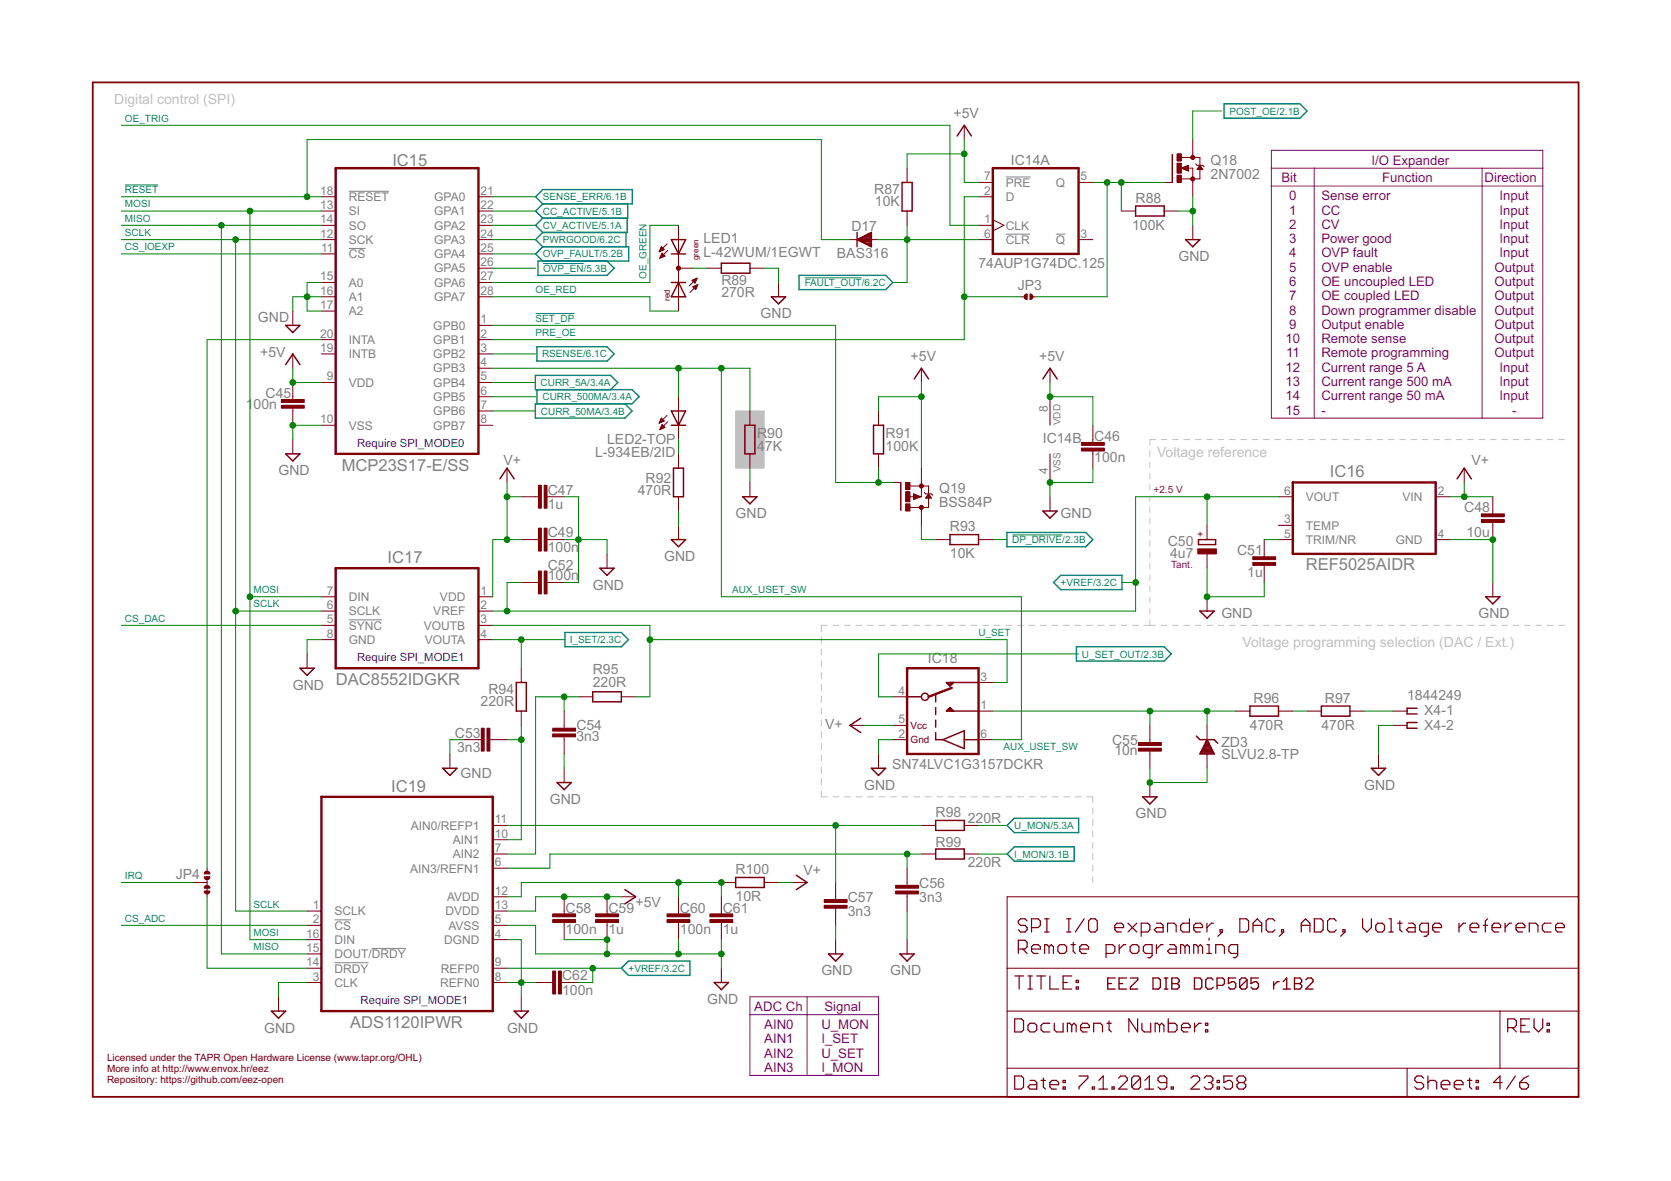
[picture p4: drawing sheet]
<svg xmlns="http://www.w3.org/2000/svg" width="297mm" height="210mm" viewBox="0 0 297 210" stroke-linecap="round" stroke-linejoin="round" font-family="sans-serif">
<defs><g id="words">
<g font-size="2.9" fill="#808080">
<text x="69.7" y="29.4">IC15</text>
<text x="60.8" y="83.8">MCP23S17-E/SS</text>
<text x="236.4" y="84.8">IC16</text>
<text x="68.9" y="100.1">IC17</text>
<text x="232.1" y="101.2">REF5025AIDR</text>
<text x="59.7" y="121.7">DAC8552IDGKR</text>
<text x="69.5" y="140.8">IC19</text>
<text x="62.3" y="182.7">ADS1120IPWR</text>
</g>
<g font-size="2.5" fill="#c0c0c0">
<text x="20.3" y="18.5">Digital control (SPI)</text>
<text x="205.7" y="81.2">Voltage reference</text>
<text x="220.9" y="115">Voltage programming selection (DAC / Ext.)</text>
</g>
<g font-size="2.5" fill="#808080">
<text x="169.5" y="21">+5V</text>
<text x="179.7" y="29.3">IC14A</text>
<text x="215.2" y="29.3">Q18</text>
<text x="155.4" y="34.4">R87</text>
<text x="215.2" y="31.8">2N7002</text>
<text x="151.3" y="41">D17</text>
<text x="155.5" y="36.6">10K</text>
<text x="201.2" y="40.8">100K</text>
<text x="201.9" y="36">R88</text>
<text x="125.1" y="45.8">L-42WUM/1EGWT</text>
<text x="125.1" y="43.2">LED1</text>
<text x="148.8" y="45.9">BAS316</text>
<text x="173.9" y="47.7">74AUP1G74DC.125</text>
<text x="209.5" y="46.4">GND</text>
<text x="128.2" y="52.9">270R</text>
<text x="128.2" y="50.6">R89</text>
<text x="180.9" y="51.5">JP3</text>
<text x="45.9" y="57.2">GND</text>
<text x="135.2" y="56.6">GND</text>
<text x="46.3" y="63.4">+5V</text>
<text x="161.9" y="64.2">+5V</text>
<text x="184.7" y="64.2">+5V</text>
<text x="47.2" y="70.8">C45</text>
<text x="43.7" y="72.7">1</text>
<text x="45.1" y="72.7">00n</text>
<text x="134.6" y="77.9">R</text>
<text x="136.4" y="77.9">90</text>
<text x="157.4" y="77.9">R91</text>
<text x="89.5" y="82.6">V+</text>
<text x="105.8" y="81.2">L-934EB/2ID</text>
<text x="107.9" y="78.9">LED2-TOP</text>
<text x="134.6" y="80.2">4</text>
<text x="136" y="80.2">7K</text>
<text x="157.4" y="80.2">100K</text>
<text x="185.4" y="78.8">IC14B</text>
<text x="194.5" y="82.2">100n</text>
<text x="194.5" y="78.4">C46</text>
<text x="261.6" y="82.6">V+</text>
<text x="49.5" y="84.5">GND</text>
<text x="97.4" y="87.9">C47</text>
<text x="113.4" y="88">470R</text>
<text x="114.8" y="85.9">R92</text>
<text x="167" y="87.7">Q19</text>
<text x="97.4" y="90.5">1u</text>
<text x="97.4" y="95.5">C49</text>
<text x="130.8" y="92.1">GND</text>
<text x="167" y="90.2">BSS84P</text>
<text x="168.9" y="94.4">R93</text>
<text x="188.5" y="92.1">GND</text>
<text x="260.3" y="91">C48</text>
<text x="260.7" y="95.4">10u</text>
<text x="97.4" y="98.1">100n</text>
<text x="97.4" y="101.2">C52</text>
<text x="118.1" y="99.7">GND</text>
<text x="168.9" y="99.2">10K</text>
<text x="207.6" y="97.1">C50</text>
<text x="208" y="99.2">4u7</text>
<text x="219.9" y="98.7">C51</text>
<text x="97.4" y="103.1">100n</text>
<text x="105.4" y="104.8">GND</text>
<text x="221.7" y="102.5">1u</text>
<text x="217.1" y="109.9">GND</text>
<text x="262.8" y="109.9">GND</text>
<text x="105.4" y="119.8">R95</text>
<text x="165" y="117.8">IC18</text>
<text x="52" y="122.6">GND</text>
<text x="85.4" y="125.5">220R</text>
<text x="86.8" y="123.3">R94</text>
<text x="105.4" y="122.1">220R</text>
<text x="222.8" y="124.9">R96</text>
<text x="235.5" y="124.9">R97</text>
<text x="250.1" y="124.5">1844249</text>
<text x="80.9" y="131.1">C53</text>
<text x="102.5" y="131.7">3n3</text>
<text x="102.5" y="129.8">C54</text>
<text x="146.7" y="129.6">V+</text>
<text x="222.2" y="129.7">470R</text>
<text x="234.9" y="129.7">470R</text>
<text x="253.2" y="127.1">X4-1</text>
<text x="253.2" y="129.7">X4-2</text>
<text x="81.3" y="133.6">3n3</text>
<text x="158.6" y="136.6">SN74LVC1G3157DCKR</text>
<text x="197.7" y="132.3">C55</text>
<text x="198.1" y="134.3">10n</text>
<text x="217.1" y="134.9">SLVU2.8-TP</text>
<text x="217.1" y="132.7">ZD3</text>
<text x="81.9" y="138.3">GND</text>
<text x="97.8" y="142.9">GND</text>
<text x="153.6" y="140.3">GND</text>
<text x="242.5" y="140.3">GND</text>
<text x="166.3" y="145.2">R98</text>
<text x="172" y="146.2">220R</text>
<text x="201.9" y="145.4">GND</text>
<text x="130.8" y="155.4">R100</text>
<text x="142.8" y="155.6">V+</text>
<text x="166.3" y="150.6">R99</text>
<text x="172" y="154.1">220R</text>
<text x="31.2" y="156.2">JP4</text>
<text x="113" y="161.2">+5V</text>
<text x="130.8" y="160.2">10R</text>
<text x="150.7" y="160.3">C57</text>
<text x="163.4" y="160.3">3n3</text>
<text x="163.4" y="157.7">C56</text>
<text x="100.5" y="166">100n</text>
<text x="100.5" y="162.2">C58</text>
<text x="108.2" y="166">1u</text>
<text x="108.2" y="162.2">C59</text>
<text x="120.9" y="166">100n</text>
<text x="120.9" y="162.2">C60</text>
<text x="128.5" y="166">1u</text>
<text x="128.5" y="162.2">C61</text>
<text x="150.7" y="162.8">3n3</text>
<text x="146" y="173.4">GND</text>
<text x="158.2" y="173.4">GND</text>
<text x="99.9" y="176.8">100n</text>
<text x="99.9" y="174.2">C62</text>
<text x="125.7" y="178.4">GND</text>
<text x="47" y="183.5">GND</text>
<text x="90.1" y="183.5">GND</text>
</g>
<g font-size="2.3" fill="#800080">
<text x="243.8" y="29.3">I/O Expander</text>
<text x="227.8" y="32.4">Bit</text>
<text x="229.2" y="35.6">0</text>
<text x="234.9" y="35.6">Sense error</text>
<text x="245.7" y="32.4">Function</text>
<text x="263.9" y="32.4">Direction</text>
<text x="266.6" y="35.6">Input</text>
<text x="229.2" y="38.1">1</text>
<text x="229.2" y="40.7">2</text>
<text x="234.9" y="38.1">CC</text>
<text x="234.9" y="40.7">CV</text>
<text x="266.6" y="38.1">Input</text>
<text x="266.6" y="40.7">Input</text>
<text x="229.2" y="43.2">3</text>
<text x="229.2" y="45.8">4</text>
<text x="234.9" y="43.2">Power good</text>
<text x="234.9" y="45.8">OVP fault</text>
<text x="266.6" y="43.2">Input</text>
<text x="266.6" y="45.8">Input</text>
<text x="229.2" y="48.3">5</text>
<text x="229.2" y="50.8">6</text>
<text x="229.2" y="53.4">7</text>
<text x="234.9" y="53.4">OE coupled LED</text>
<text x="234.9" y="50.8">OE uncoupled LED</text>
<text x="234.9" y="48.3">OVP enable</text>
<text x="265.7" y="53.4">Output</text>
<text x="265.7" y="50.8">Output</text>
<text x="265.7" y="48.3">Output</text>
<text x="229.2" y="58.5">9</text>
<text x="229.2" y="55.9">8</text>
<text x="234.9" y="55.9">Down programmer disable</text>
<text x="234.9" y="58.5">Output enable</text>
<text x="265.7" y="55.9">Output</text>
<text x="265.7" y="58.5">Output</text>
<text x="228.5" y="61">10</text>
<text x="228.6" y="63.5">11</text>
<text x="234.9" y="61">Remote sense</text>
<text x="234.9" y="63.5">Remote programming</text>
<text x="265.7" y="61">Output</text>
<text x="265.7" y="63.5">Output</text>
<text x="228.5" y="66.1">12</text>
<text x="228.5" y="68.6">13</text>
<text x="228.5" y="71.2">14</text>
<text x="234.9" y="66.1">Current range 5 A</text>
<text x="234.9" y="68.6">Current range 500 mA</text>
<text x="234.9" y="71.2">Current range 50 mA</text>
<text x="266.6" y="66.1">Input</text>
<text x="266.6" y="68.6">Input</text>
<text x="266.6" y="71.2">Input</text>
<text x="228.5" y="73.7">15</text>
<text x="234.9" y="73.7">-</text>
<text x="268.8" y="73.7">-</text>
<text x="134.1" y="179.7">ADC Ch</text>
<text x="146.6" y="179.7">Signal</text>
<text x="135.8" y="182.9">AIN0</text>
<text x="135.8" y="185.4">AIN1</text>
<text x="146" y="182.9">U_MON</text>
<text x="146" y="185.4">I_SET</text>
<text x="135.8" y="188">AIN2</text>
<text x="135.8" y="190.5">AIN3</text>
<text x="146" y="188">U_SET</text>
<text x="146" y="190.5">I_MON</text>
</g>
<g font-size="2.1" fill="#808080">
<text x="56.9" y="34.6">18</text>
<text x="62" y="35.7">RESET</text>
<text x="77.2" y="35.7">GPA0</text>
<text x="85.4" y="34.6">21</text>
<text x="174.9" y="34.6">2</text>
<text x="174.9" y="32.1">7</text>
<text x="178.8" y="35.7">D</text>
<text x="178.8" y="33.2">PRE</text>
<text x="187.7" y="33.2">Q</text>
<text x="192.1" y="32.1">5</text>
<text x="56.9" y="37.1">13</text>
<text x="56.9" y="39.7">14</text>
<text x="62" y="38.3">SI</text>
<text x="62" y="40.8">SO</text>
<text x="77.2" y="38.3">GPA1</text>
<text x="77.2" y="40.8">GPA2</text>
<text x="85.4" y="37.1">22</text>
<text x="85.4" y="39.7">23</text>
<text x="174.9" y="39.7">1</text>
<text x="178.8" y="40.8">CLK</text>
<text x="56.9" y="42.2">12</text>
<text x="57.1" y="44.8">11</text>
<text x="62" y="43.3">SCK</text>
<text x="62" y="45.9">CS</text>
<text x="77.2" y="43.3">GPA3</text>
<text x="77.2" y="45.9">GPA4</text>
<text x="85.4" y="42.2">24</text>
<text x="85.4" y="44.8">25</text>
<text x="85.4" y="47.3">26</text>
<text x="174.9" y="42.2">6</text>
<text x="178.8" y="43.3">CLR</text>
<text x="187.7" y="43.3">Q</text>
<text x="192.1" y="42.2">3</text>
<text x="56.9" y="49.8">15</text>
<text x="56.9" y="52.4">16</text>
<text x="62" y="51">A0</text>
<text x="62" y="53.5">A1</text>
<text x="77.2" y="48.4">GPA5</text>
<text x="77.2" y="51">GPA6</text>
<text x="77.2" y="53.5">GPA7</text>
<text x="85.4" y="49.8">27</text>
<text x="85.4" y="52.4">28</text>
<text x="56.9" y="54.9">17</text>
<text x="62" y="56">A2</text>
<text x="77" y="58.6">GPB0</text>
<text x="85.4" y="57.5">1</text>
<text x="56.9" y="60">20</text>
<text x="56.9" y="62.5">19</text>
<text x="62" y="61.1">INTA</text>
<text x="62" y="63.7">INTB</text>
<text x="77" y="61.1">GPB1</text>
<text x="77" y="63.7">GPB2</text>
<text x="85.4" y="60">2</text>
<text x="85.4" y="62.5">3</text>
<text x="85.4" y="65.1">4</text>
<text x="58.1" y="67.6">9</text>
<text x="62" y="68.7">VDD</text>
<text x="77" y="66.2">GPB3</text>
<text x="77" y="68.7">GPB4</text>
<text x="77" y="71.3">GPB5</text>
<text x="85.4" y="67.6">5</text>
<text x="85.4" y="70.2">6</text>
<text x="56.9" y="75.2">10</text>
<text x="62" y="76.4">VSS</text>
<text x="77" y="73.8">GPB6</text>
<text x="77" y="76.4">GPB7</text>
<text x="85.4" y="72.7">7</text>
<text x="85.4" y="75.2">8</text>
<text x="186.3" y="73.3" transform="rotate(-90 186.3 73.3)">8</text>
<text x="186.3" y="84.2" transform="rotate(-90 186.3 84.2)">4</text>
<text x="228.3" y="87.9">6</text>
<text x="232.1" y="89.1">VOUT</text>
<text x="249.3" y="89.1">VIN</text>
<text x="255.6" y="87.9">2</text>
<text x="228.3" y="93">3</text>
<text x="228.3" y="95.6">5</text>
<text x="232.1" y="94.1">TEMP</text>
<text x="255.6" y="95.6">4</text>
<text x="232.1" y="96.7">TRIM/NR</text>
<text x="248.1" y="96.7">GND</text>
<text x="58.1" y="105.7">7</text>
<text x="62" y="106.8">DIN</text>
<text x="78.2" y="106.8">VDD</text>
<text x="85.4" y="105.7">1</text>
<text x="58.1" y="110.8">5</text>
<text x="58.1" y="108.3">6</text>
<text x="58.1" y="113.3">8</text>
<text x="62" y="111.9">SYNC</text>
<text x="62" y="109.4">SCLK</text>
<text x="75.4" y="111.9">VOUTB</text>
<text x="77" y="109.4">VREF</text>
<text x="85.4" y="108.3">2</text>
<text x="85.4" y="110.8">3</text>
<text x="85.4" y="113.3">4</text>
<text x="62" y="114.4">GND</text>
<text x="75.5" y="114.4">VOUTA</text>
<text x="159.7" y="123.5">4</text>
<text x="174.3" y="120.9">3</text>
<text x="159.7" y="128.6">5</text>
<text x="159.7" y="131.1">2</text>
<text x="174.3" y="131.1">6</text>
<text x="174.3" y="126">1</text>
<text x="73" y="147.5">AIN0/REFP1</text>
<text x="80.5" y="150">AIN1</text>
<text x="88" y="148.9">10</text>
<text x="88" y="146.3">11</text>
<text x="72.9" y="155.1">AIN3/REFN1</text>
<text x="80.5" y="152.5">AIN2</text>
<text x="88" y="151.4">7</text>
<text x="88" y="154">6</text>
<text x="55.6" y="161.6">1</text>
<text x="79.5" y="160.2">AVDD</text>
<text x="88" y="159">12</text>
<text x="88" y="161.6">13</text>
<text x="54.4" y="166.7">16</text>
<text x="55.6" y="164.1">2</text>
<text x="59.5" y="167.8">DIN</text>
<text x="59.5" y="162.7">SCLK</text>
<text x="59.5" y="165.2">CS</text>
<text x="79" y="167.8">DGND</text>
<text x="79.2" y="162.7">DVDD</text>
<text x="79.7" y="165.2">AVSS</text>
<text x="88" y="166.7">4</text>
<text x="88" y="164.1">5</text>
<text x="54.4" y="169.2">15</text>
<text x="54.4" y="171.7">14</text>
<text x="59.5" y="170.3">DOUT/DRDY</text>
<text x="59.5" y="172.9">DRDY</text>
<text x="78.4" y="172.9">REFP0</text>
<text x="88" y="171.7">9</text>
<text x="55.6" y="174.3">3</text>
<text x="59.5" y="175.4">CLK</text>
<text x="78.3" y="175.4">REFN0</text>
<text x="88" y="174.3">8</text>
</g>
<g font-size="2" fill="#00f">
<text x="63.5" y="79.4">Require SPI_MODE0</text>
<text x="63.5" y="117.5">Require SPI_MODE1</text>
<text x="64.1" y="178.4">Require SPI_MODE1</text>
</g>
<g font-size="1.8" fill="#008080">
<text x="22.2" y="21.6">OE_TRIG</text>
<text x="218.5" y="20.4">POST_OE/2.1B</text>
<text x="22.2" y="34.3">RESET</text>
<text x="96.5" y="35.6">SENSE_ERR/6.1B</text>
<text x="22.2" y="41.9">SCLK</text>
<text x="22.2" y="36.9">MOSI</text>
<text x="22.2" y="39.4">MISO</text>
<text x="96.5" y="40.7">CV_ACTIVE/5.1A</text>
<text x="96.5" y="38.1">CC_ACTIVE/5.1B</text>
<text x="22.2" y="44.5">CS_IOEXP</text>
<text x="96.5" y="43.2">PWRGOOD/6.2C</text>
<text x="96.5" y="45.8">OVP_FAULT/5.2B</text>
<text x="95.2" y="52.1">OE_RED</text>
<text x="96.5" y="48.3">OVP_EN/5.3B</text>
<text x="114.9" y="49.6" transform="rotate(-90 114.9 49.6)">OE_GREEN</text>
<text x="143" y="50.8">FAULT_OUT/6.2C</text>
<text x="95.2" y="59.7">PRE_OE</text>
<text x="95.2" y="57.2">SET_DP</text>
<text x="96.4" y="63.5">RSENSE/6.1C</text>
<text x="96.1" y="68.6">CURR_5A/3.4A</text>
<text x="96.4" y="71.2">CURR_500MA/3.4A</text>
<text x="96.2" y="73.7">CURR_50MA/3.4B</text>
<text x="179.9" y="96.5">DP_DRIVE/2.3B</text>
<text x="45.1" y="108">SCLK</text>
<text x="45.1" y="105.4">MOSI</text>
<text x="130.1" y="105.4">AUX_USET_SW</text>
<text x="188.5" y="104.2">+VREF/3.2C</text>
<text x="22.2" y="110.5">CS_DAC</text>
<text x="173.9" y="113.1">U_SET</text>
<text x="101.3" y="114.3">I_SET/2.3C</text>
<text x="192.3" y="116.9">U_SET_OUT/2.3B</text>
<text x="178.4" y="133.4">AUX_USET_SW</text>
<text x="180.3" y="147.3">U_MON/5.3A</text>
<text x="180.3" y="152.4">I_MON/3.1B</text>
<text x="22.2" y="156.2">IRQ</text>
<text x="45.1" y="161.3">SCLK</text>
<text x="22.2" y="163.8">CS_ADC</text>
<text x="45.1" y="166.4">MOSI</text>
<text x="45.1" y="168.9">MISO</text>
<text x="111.7" y="172.7">+VREF/3.2C</text>
</g>
<g font-size="1.8" fill="#808080">
<text x="188.5" y="75.6" transform="rotate(-90 188.5 75.6)">VDD</text>
<text x="188.5" y="84" transform="rotate(-90 188.5 84)">VSS</text>
</g>
<text font-size="1.8" fill="#f00" x="205.1" y="87.7">+2.5 V</text>
<g font-size="1.8" fill="#800000">
<text x="214" y="95.5" transform="rotate(-90 214 95.5)">+</text>
<text x="161.9" y="129.6">Vcc</text>
<text x="161.9" y="132.1">Gnd</text>
<text x="19" y="188.6">Licensed under the TAPR Open Hardware License (www.tapr.org/OHL)</text>
<text x="19" y="190.5">More info at http://www.envox.hr/eez</text>
<text x="19" y="192.4">Repository: https://github.com/eez-open</text>
</g>
<text font-size="1.8" fill="#800080" x="208.2" y="101">Tant.</text>
<g font-size="1.4" fill="#800000">
<text x="124.2" y="46.2" transform="rotate(-90 124.2 46.2)">green</text>
<text x="119.1" y="53.5" transform="rotate(-90 119.1 53.5)">red</text>
</g>
</g></defs>
<g fill="none" stroke="#c0c0c0" stroke-width=".18">
<path d="M205.4 78.1h-1v1M206.4 78.1h1.1M208.4 78.1h1.1M210.5 78.1h1M212.5 78.1h1M214.5 78.1h1M216.5 78.1h1M218.5 78.1h1.1M220.6 78.1h1M222.6 78.1h1M224.6 78.1h1M226.6 78.1h1"/>
<path d="M228.6 78.1h1M230.7 78.1h1M232.7 78.1h1M234.7 78.1h1M236.7 78.1h1M238.7 78.1h1M240.7 78.1h1M242.7 78.1h1.1M244.8 78.1h1M246.8 78.1h1M248.8 78.1h1M250.8 78.1h1"/>
<path d="M252.8 78.1h1.1M254.8 78.1h1.1M256.9 78.1h1M258.9 78.1h1M260.9 78.1h1M262.9 78.1h1M264.9 78.1h1.1M267 78.1h1M269 78.1h1M271 78.1h1M273 78.1h1M275 78.1h1.1"/>
<path d="M277.1 78.1h1M204.4 80.1v1M204.4 82.1v1M204.4 84.1v1M204.4 86.1v1M204.4 88.1v1M204.4 90.1v1M204.4 92.1v1M204.4 94.1v1M204.4 96.1v1M204.4 98.1v1M146 113.2v1.1"/>
<path d="M146 115.3v1.1M146 117.4v1.1M146 119.5v1.1M147 111.1h-1v1.1M148.1 111.1h1M150.1 111.1h1.1M152.1 111.1h1.1M154.2 111.1h1.1M156.3 111.1h1M158.3 111.1h1M160.3 111.1h1.1M162.4 111.1h1"/>
<path d="M164.4 111.1h1.1M166.5 111.1h1M168.6 111.1h1M170.6 111.1h1M172.6 111.1h1.1M174.7 111.1h1M176.7 111.1h1.1M178.8 111.1h1M180.8 111.1h1.1M182.9 111.1h1M184.9 111.1h1.1M187 111.1h1"/>
<path d="M189 111.1h1.1M191.1 111.1h1M193.1 111.1h1.1M195.2 111.1h1M197.2 111.1h1.1M199.3 111.1h1M201.3 111.1h1.1M203.4 111.1h2M204.4 100.1v1M204.4 102.2v.9M204.4 104.1v1M204.4 106.2v.9"/>
<path d="M204.4 108.1v1M204.4 110.2v.9M206.4 111.1h1.1M208.4 111.1h1.1M210.5 111.1h1M212.5 111.1h1M214.5 111.1h1M216.5 111.1h1M218.5 111.1h1.1M220.6 111.1h1M222.6 111.1h1M224.6 111.1h1"/>
<path d="M226.6 111.1h1M228.6 111.1h1M230.7 111.1h1M232.7 111.1h1M234.7 111.1h1M236.7 111.1h1M238.7 111.1h1M240.7 111.1h1M242.7 111.1h1.1M244.8 111.1h1M246.8 111.1h1M248.8 111.1h1"/>
<path d="M250.8 111.1h1M252.8 111.1h1.1M254.8 111.1h1.1M256.9 111.1h1M258.9 111.1h1M260.9 111.1h1M262.9 111.1h1M264.9 111.1h1.1M267 111.1h1M269 111.1h1M271 111.1h1M273 111.1h1"/>
<path d="M275 111.1h1.1M277.1 111.1h1M146 121.6v1.1M146 123.7v1.1M146 125.8v1.1M146 127.9v1.1M146 130v1.1M146 132.1v1.1M146 134.2v1.1M146 136.3v1.1M146 138.4v1.1M146 140.5v1.1h1.1"/>
<path d="M148.1 141.6h1M150.1 141.6h1.1M152.2 141.6h1M154.2 141.6h1.1M156.3 141.6h1M158.3 141.6h1.1M160.4 141.6h1M162.4 141.6h1.1M164.5 141.6h1M166.5 141.6h1.1M168.6 141.6h1M170.6 141.6h1.1"/>
<path d="M172.7 141.6h1M174.7 141.6h1.1M176.8 141.6h1M178.8 141.6h1.1M180.9 141.6h1M182.9 141.6h1.1M185 141.6h1.1M187 141.6h1.1M189.1 141.6h1.1M191.2 141.6h1M193.2 141.6h1.1v1M194.3 143.7v1"/>
<path d="M194.3 145.7v1M194.3 147.7v1M194.3 149.7v1.1M194.3 151.8v1M194.3 153.8v1M194.3 155.8v1"/>
</g>
<path d="M130.8 73h5v10.2h-5z" fill="#c0c0c0" stroke="#c0c0c0" stroke-width=".18"/>
<path d="M62 34h7.1M178.8 31.5h4.4M62 44.2h3M178.8 41.6h4.3M187.7 41.6h1.7M62 110.2h5.9M59.5 163.5h2.9M59.5 171.1h6M66.1 168.6h6.1" fill="none" stroke="#808080" stroke-width=".18"/>
<g fill="none" stroke="#800000" stroke-width=".21">
<path d="M180.4 173.5h1.5M181 168.7h1.2l.4-.4v-.8l-.4-.4h-1.2v2.4M181.2 173.5v2.3M181.8 168.7l.8 .8M182.6 163.7l-.4-.4h-.8l-.4 .4v.4l.4 .4h.8l.4 .4v.3l-.4 .5h-.8l-.4-.5M182.7 173.5h.8M182.7 175.8h.8M183.1 173.5v2.3M183.4 164.9h1.1l.4-.4v-.8l-.4-.4h-1.1v2.4M183.4 168.7h1.5v-.4l-.4-.4h-.8l-.3 .4v.8l.3 .4h.8M184.3 173.5h1.5M185.1 173.5v2.3"/>
<path d="M185.7 163.3h.8M185.7 165.7h.8M186.1 163.3v2.4M186.5 168.3l-.4-.4h-.4v1.6M186.5 168.3v1.2M186.5 168.3l.4-.4 .4 .4v1.2M186.6 173.5v2.3h1.6M188 168.3l.4-.4h.8l.4 .4v.8l-.4 .4h-.8l-.4-.4zM189 174.6h.7M189.6 163.3h.8M189.6 165.7h.8M190 163.3v2.4"/>
<path d="M190.4 167.9h.8M190.5 173.5h-1.5v2.3h1.5M190.8 167.5v1.6l.4 .4M191.3 175.4h.4v.4h-.4zM191.3 174.2h.4v.4h-.4zM191.9 168.7h1.6v-.4l-.4-.4h-.8l-.4 .4v.8l.4 .4h.8M192.7 163.3l-1.5 2.4M193.9 163.3h.8l.4 .4v1.5l-.4 .5h-.8l-.4-.5v-1.5zM196.6 169.5h1.2l.4-.4v-.8l-.4-.4h-1.2v2.3M198.2 164.9h1.5v-.4l-.4-.4h-.7l-.4 .4v.7l.4 .5h.7M198.9 167.9v1.6M200.1 167.9h-.4l-.8 .8"/>
<path d="M200.5 164.1l1.6 1.6M200.9 168.3l.4-.4h.8l.4 .4v.8l-.4 .4h-.8l-.4-.4zM202.1 164.1l-1.6 1.6M202.9 165.7h1.1l.4-.5v-.7l-.4-.4h-1.1v2.3M204.8 169.5h-1.2l-.4-.4v-.8l.4-.4h1.2v1.9l-.4 .4h-.4M205.6 164.1h.8l.4 .4v1.2h-1.2l-.4-.5 .4-.3h1.2M205.6 167.9v1.6M206.8 167.9h-.4l-.8 .8M207.5 165.7v-1.6h1.2l.4 .4v1.2M207.9 167.9h.8l.4 .4v1.2h-1.2l-.4-.4 .4-.4h1.2M210.7 168.3l.3-.4 .4 .4v1.2M210.7 168.3l-.5-.4h-.3v1.6"/>
<path d="M210.7 168.3v1.2M211.4 163.3v2.4h-1.2l-.3-.5v-.7l.3-.4h1.2M212.2 164.9h1.6v-.4l-.4-.4h-.8l-.4 .4v.7l.4 .5h.8M213 168.3l-.4-.4h-.4v1.6M213 168.3l.4-.4 .4 .4v1.2M213 168.3v1.2M214.5 164.1v1.6M214.5 169.5h.8M214.5 167.9h.4v1.6M214.9 166.7v.4M215.7 164.1h-.4l-.8 .8M216.1 169.5v-1.6h1.2l.4 .4v1.2"/>
<path d="M216.9 165.2h.4v.5h-.4zM217.3 165.7l-.8 .7M220 169.5h-1.2l-.4-.4v-.8l.4-.4h1.2v1.9l-.4 .4h-.4M220.4 163.3h1.2l.4 .4v1.5l-.4 .5h-1.2zM222.7 164.5h1.6M222.7 165.7v-1.6l.8-.8 .8 .8v1.6M226.6 163.7l-.4-.4h-.8l-.3 .4v1.5l.3 .5h.8l.4-.5M227.8 165.2h.4v.5h-.4zM228.2 165.7l-.8 .7M231.3 164.5h1.6M231.3 165.7v-1.6l.8-.8 .8 .8v1.6M233.6 163.3h1.2l.4 .4v1.5l-.4 .5h-1.2z"/>
<path d="M237.5 163.7l-.3-.4h-.8l-.4 .4v1.5l.4 .5h.8l.3-.5M238.7 165.2h.4v.5h-.4zM239.1 165.7l-.8 .7M242.2 163.3v1.6l.8 .8 .8-.8v-1.6M244.6 164.5l.3-.4h.8l.4 .4v.7l-.4 .5h-.8l-.3-.5zM246.9 163.3h.4v2.4M246.9 165.7h.8M248.5 164.1h.7M248.8 163.7v1.5l.4 .5M250.4 164.1h.8l.4 .4v1.2h-1.2l-.4-.5 .4-.3h1.2M253.9 165.7h-1.2l-.4-.5v-.7l.4-.4h1.2v1.9l-.4 .4h-.4M254.7 164.9h1.5v-.4l-.3-.4h-.8l-.4 .4v.7l.4 .5h.8"/>
<path d="M259.4 164.1v1.6M260.5 164.1h-.4l-.7 .8M261.3 164.9h1.6v-.4l-.4-.4h-.8l-.4 .4v.7l.4 .5h.8M263.7 164.5h.7M264.4 163.3l-.4 .4v2M265.2 164.9h1.6v-.4l-.4-.4h-.8l-.4 .4v.7l.4 .5h.8M267.5 164.1v1.6M268.7 164.1h-.4l-.8 .8M269.5 164.9h1.6v-.4l-.4-.4h-.8l-.4 .4v.7l.4 .5h.8M271.8 165.7v-1.6h1.2l.4 .4v1.2M275.7 164.1h-1.1l-.4 .4v.7l.4 .5h1.1M276.5 164.9h1.6v-.4l-.4-.4h-.8l-.4 .4v.7l.4 .5h.8"/>
<path d="M180.4 181.1h1.2l.3 .4v1.5l-.3 .4h-1.2zM180.4 191.2h1.2l.3 .4v1.6l-.3 .4h-1.2zM182.7 182.2l.4-.3h.8l.4 .3v.8l-.4 .4h-.8l-.4-.4zM183.1 192h.8l.4 .4v1.2h-1.2l-.4-.4 .4-.4h1.2M185.1 192h.7M185.5 191.6v1.6l.3 .4M186.6 192.8h1.6v-.4l-.4-.4h-.8l-.4 .4v.8l.4 .4h.8M186.6 181.9h-1.1l-.4 .3v.8l.4 .4h1.1M187.4 181.9v1.1l.4 .4h1.2v-1.5M189 193.2h.4v.4h-.4zM189 192h.4v.4h-.4zM190.5 182.2l-.4-.3h-.4v1.5"/>
<path d="M190.5 182.2l.4-.3 .4 .3v1.2M190.5 182.2v1.2M191.8 191.2h1.6v.4l-1.6 1.6v.4M192.1 182.6h1.5v-.4l-.3-.3h-.8l-.4 .3v.8l.4 .4h.8M194.2 193.2h.3v.4h-.3zM194.4 183.4v-1.5h1.2l.4 .3v1.2M195.3 193.6h1.6M195.3 192l.8-.8v2.4M196.8 181.9h.7M197.1 181.5v1.5l.4 .4M197.7 193.2h.4v.4h-.4zM198.8 191.6l.4-.4h.8l.4 .4v.4l-1.6 1.6h1.6"/>
<path d="M202.2 181.1v2.3l-1.5-2.3v2.3M202.7 191.6v1.6l-.4 .4h-.7l-.4-.4M202.7 191.6l-.4-.4h-.7l-.4 .4v1.6M202.7 191.6l-1.5 1.6M203 181.9v1.1l.4 .4h1.2v-1.5M203.5 193.6h1.6M203.5 192l.8-.8v2.4M206.1 182.2l-.4-.3h-.4v1.5M206.1 182.2v1.2M206.1 182.2l.4-.3 .4 .3v1.2M207.4 192.4h-1.2l-.4-.4v-.4l.4-.4h.8l.4 .4v1.6l-.4 .4h-.8l-.4-.4M207.7 181.1v2.3h1.2l.3-.4v-.8l-.3-.3h-1.2"/>
<path d="M208.2 193.2h.4v.4h-.4zM210 182.6h1.6v-.4l-.4-.3h-.8l-.4 .3v.8l.4 .4h.8M211.7 191.6l.4-.4h.8l.4 .4v.4l-1.6 1.6h1.6M212.3 181.9v1.5M213.5 181.9h-.4l-.8 .7M214 191.6l.4-.4h.8l.4 .4v.4l-.4 .4M214.3 183h.4v.4h-.4zM214.3 181.9h.4v.3h-.4zM214.8 192.4h.4M215.2 192.4l.4 .4v.4l-.4 .4h-.8l-.4-.4M216.4 193.2h.4v.4h-.4zM216.4 192h.4v.4h-.4z"/>
<path d="M219.1 191.2h-1.5v1.2l.7-.4h.4l.4 .4v.8l-.4 .4h-.8l-.3-.4M220.3 192.4l-.4 .4v.4l.4 .4h.7l.4-.4v-.4l-.4-.4M220.3 192.4l-.4-.4v-.4l.4-.4h.7l.4 .4v.4l-.4 .4M220.3 192.4h.7M253.1 191.6l-.4-.4h-.8l-.4 .4v.4l.4 .4h.8l.4 .4v.4l-.4 .4h-.8l-.4-.4M253.8 192.4l.4-.4h.8l.4 .4v1.2M253.8 191.2v2.4M256.2 192.8h1.5v-.4l-.4-.4h-.7l-.4 .4v.8l.4 .4h.7M258.5 192.8h1.6v-.4l-.4-.4h-.8l-.4 .4v.8l.4 .4h.8M260.9 192h.7M261.2 191.6v1.6l.4 .4M262.4 193.2h.4v.4h-.4z"/>
<path d="M262.4 192h.4v.4h-.4zM267 192.4h-1.5l1.1-1.2v2.4M268 182.6h1.2l.4-.4v-.7l-.4-.4h-1.2v2.3M268.8 182.6l.8 .8M269.4 191.2l-1.6 2.4M270.2 192.4h1.1l.4 .4v.4l-.4 .4h-.8l-.3-.4zM270.3 182.2h.8M271.7 191.2l-.8 .4-.7 .8M271.9 181.1h-1.6v2.3h1.6M272.7 181.1v1.5l.8 .8 .7-.8v-1.5M275 183h.4v.4h-.4zM275 181.9h.4v.3h-.4z"/>
</g>
<g fill="none" stroke="#800000" stroke-width=".18">
<path d="M57.1 37.5h2.6M57.1 35h2.6M85 37.5h2.6M85 35h2.6M161.2 29.9v2.5M161.2 37.5v2.5M171.4 22.3v2.5M173.9 32.4h2.6M173.9 35h2.6M176.5 39.1l2 .9-2 1M191.7 32.4h2.6M199.3 37.5h2.6"/>
<path d="M206.9 37.5h2.6M206.9 32.4h1.5M210 29.9l1.3-.5v1zM210 28h3.3v3.8h-3.3M210.1 30h1.2M210.2 29.8h1.1M210.5 30.1h.8M210.5 29.7h.8M210.8 30.2h.5M210.8 29.6h.5M211.1 30.3h.2M211.1 29.5h.2"/>
<path d="M211.1 29.9h.9v5.1M212 24.8v3.2M212.5 29.1l.3 .3h1l.3 .2M212.9 30.1h.9M212.9 30h.8M213 29.8h.6M213.1 29.7h.4M213.2 29.6h.2M213.3 29.5h.1M213.3 29.4l.5 .7h-1zM52 55.3v2.5M57.1 42.6h2.6"/>
<path d="M57.1 45.1h2.6M57.1 50.2h2.6M57.1 52.7h2.6M57.1 40h2.6M57.1 55.3h2.6M85 42.6h2.6M85 45.1h2.6M85 50.2h2.6M85 52.7h2.6M85 40h2.6M85 47.7h2.6M85 57.8h2.6"/>
<path d="M117.2 44.7h.2M117.3 44.5h.3M117.3 45.9h.1M117.3 44.4h.6M117.4 45.7h.2M117.4 44.3h.6M117.4 45.6h.5M117.4 44.2h.5M117.5 45.5h.7M117.5 44h.3M117.5 45.4h.6M117.5 43.9h.1"/>
<path d="M117.6 43.9l.5 .5-.9 .3zM117.6 45.3h.4M117.6 45.1h.2M117.7 45l-.4 .9M117.7 45l.5 .5M117.7 45h.1M118.2 45.5l-.9 .4M118.6 43.3l-1.4 1.4M118.7 44.5l-1.4 1.4M120.6 40v15.3M120.6 47.7h2.5M123 49.8l.9-.4-.4 .9z"/>
<path d="M123 49.8h.7M123.1 51l.9-.4-.3 .9zM123.2 50h.5M123.2 51.1h.6M123.2 50.9h.7M123.2 49.7h.6M123.3 50.1h.3M123.4 51.2h.4M123.4 50.2h.2M123.5 51.3h.2M123.5 50.8h.4M123.5 49.6h.3"/>
<path d="M123.6 51.4h.1M123.8 50.7h.2M123.8 49.5h.1M123.9 49.4l-1.4 1.4M124 50.6l-1.4 1.4M125.7 47.7h2.5M133.3 47.7h2.5M138.4 50.2v2.5M151.1 42.6h5.1M173.9 42.6h2.6M173.9 40h2.6M181.6 52.7h.7"/>
<path d="M183.3 52.7h.8M191.7 42.6h2.6M212 40v2.6M52 62.9v2.5M52 68v3M52 72.5v3.1M52 78.1v2.6M57.1 68h2.6M57.1 75.6h2.6M57.1 60.4h2.6M57.1 62.9h2.6M85 68h2.6"/>
<path d="M85 75.6h2.6M85 60.4h2.6M85 62.9h2.6M85 65.4h2.6M85 70.5h2.6M85 73h2.6M117.2 75.2h.1M117.2 75.1h.4M117.3 74.9h.5M117.3 74.8h.7M117.3 76.3h.2M117.4 74.7h.5"/>
<path d="M117.4 76.1h.4M117.5 74.6h.3M117.5 76h.6M117.5 75.9h.6M117.5 74.4h.2M117.6 74.3l.5 .5-.9 .4zM117.6 74.3h.1M117.6 75.8h.4M117.6 75.6h.3M117.7 75.5h.1M117.7 75.5l.5 .5-.9 .3zM118.6 73.8l-1.4 1.4"/>
<path d="M118.7 75l-1.4 1.3M120.6 70.5v7.6M133.3 73v2.6M156.2 73v2.6M163.8 65.4v2.6M186.6 65.4v2.6M186.6 70.5v5.1M194.3 75.6v3M90.1 83.2v2.5M92.7 95.9h3M92.7 88.3h3M97.2 95.9h3.1"/>
<path d="M97.2 88.3h3.1M107.9 98.4v2.6M120.6 80.7v2.5M120.6 88.3v2.5M120.6 93.4v2.5M133.3 80.7v2.5M133.3 85.7v2.6M156.2 80.7v2.5M158.7 85.7h1.4M161.8 86.4h3.3v3.8h-3.3M162.4 87.8l1.3 .5-1.3 .5zM162.4 88.7h.3"/>
<path d="M162.4 88.6h.6M162.4 88.4h.9M162.4 88.3h1.2M162.4 88.2h1M162.4 88.1h.7M162.4 88h.4M162.4 87.8h.1M163.8 83.2v5.1h-2.2M163.8 90.2v3.2M164.3 87.5l.2 .3h1.1l.2 .2M164.6 88.4h.9M164.7 88.3h.7"/>
<path d="M164.8 88.2h.5M164.8 88.1h.4M164.9 88h.3M165 87.8h.1M165.1 87.8l.5 .7h-1.1zM166.3 95.9h2.6M173.9 95.9h2.6M186.6 80.7v5M186.6 88.3v2.5M194.3 80.2v3M214.6 93.4v2.5M214.6 98.4v2.6"/>
<path d="M224.7 95.9v3.1M227.3 95.9h2.5M227.3 93.4h2.5M227.3 88.3h2.5M255.2 95.9h2.5M255.2 88.3h2.5M260.3 83.2v2.5M265.4 88.3v3M265.4 92.9v3M54.6 116.2v2.6M57.1 106.1h2.6M57.1 108.6h2.6"/>
<path d="M57.1 111.1h2.6M57.1 113.7h2.6M85 106.1h2.6M85 108.6h2.6M85 111.1h2.6M85 113.7h2.6M92.7 103.5h3M92.7 118.8v2.5M97.2 103.5h3.1M214.6 106.1v2.5M224.7 100.5v3M265.4 103.5v2.6"/>
<path d="M80 134v2.5M82.5 131.5h3.1M87.1 131.5h3M92.7 126.4v2.5M100.3 126.4v3M100.3 131v3M100.3 136.5v2.6M102.8 123.8h2.6M110.4 123.8h2.6M151.1 128.9h2.5M156.2 134v2.5M158.7 131.5h2.5"/>
<path d="M158.7 128.9h2.5M158.7 123.8h2.5M173.9 131.5h2.6M173.9 126.4h2.6M173.9 121.3h2.6M204.4 128.9v3.1M204.4 133.5v3M204.4 139.1v2.5M214.6 128.9v2.6M214.6 134v2.5M219.6 126.4h2.6M227.3 126.4h2.5"/>
<path d="M232.3 126.4h2.6M240 126.4h2.5M245 134v2.5M247.6 128.9h2.5M247.6 126.4h2.5M34.3 156.8h2.5M36.8 154.3v.8M36.8 156.1v3.3M87.6 149.2h2.5M87.6 151.8h2.5M87.6 154.3h2.5M87.6 159.4h2.5"/>
<path d="M87.6 146.7h2.5M100.3 159.4v3M107.9 159.4v3M110.4 159.4h2.6M120.6 159.4v3M128.2 156.8h2.6M128.2 159.4v3M135.8 156.8h2.6M140.9 156.8h2.6M148.5 156.8v3.1M161.2 154.3v3.1M161.2 158.9v3"/>
<path d="M163.8 151.8h2.5M163.8 146.7h2.5M171.4 151.8h2.5M171.4 146.7h2.5M179 159.4h101.6v35.5h-101.6zM49.5 177.2v2.5M54.6 167h2.5M54.6 174.6h2.5M54.6 161.9h2.5M54.6 164.5h2.5M54.6 169.5h2.5M54.6 172.1h2.5"/>
<path d="M87.6 167h2.5M87.6 174.6h2.5M87.6 161.9h2.5M87.6 164.5h2.5M87.6 172.1h2.5M92.7 177.2v2.5M95.2 174.6h3.1M99.8 174.6h3M100.3 164v3M107.9 164v3M120.6 164v3M128.2 164v3"/>
<path d="M128.2 172.1v2.5M148.5 161.4v3.1M148.5 167v2.5M161.2 167v2.5M179 172.1h101.6M179 179.7h101.6M266.6 179.7v10.2M179 189.9h101.6M250.1 189.9v5"/>
</g>
<g fill="none" stroke="#800000" stroke-width=".42">
<path d="M59.7 29.9h25.3v50.8h-25.3zM176.5 29.9h15.2v15.2h-15.2zM229.8 85.7h25.4v12.7h-25.4zM59.7 101h25.3v17.8h-25.3zM161.2 118.8h12.7v15.2h-12.7zM169.2 122.3l-4.1 1.5M57.1 141.6h30.5v38.1h-30.5z"/>
<circle cx="120.6" cy="47.7" r=".25"/>
</g>
<g fill="#800000" stroke="#800000" stroke-width=".18">
<path d="M95.7 93.9h.5v4h-.5z"/>
<path d="M96.7 93.9h.5v4h-.5z"/>
<path d="M95.7 101.5h.5v4.1h-.5z"/>
<path d="M96.7 101.5h.5v4.1h-.5z"/>
<path d="M50 72h4.1v.5h-4.1z"/>
<path d="M50 71h4.1v.5h-4.1z"/>
<path d="M118.6 162.4h4v.5h-4z"/>
<path d="M118.6 163.4h4v.6h-4z"/>
<path d="M98.3 162.4h4v.5h-4z"/>
<path d="M98.3 163.4h4v.6h-4z"/>
<path d="M126.2 162.4h4.1v.5h-4.1z"/>
<path d="M126.2 163.4h4.1v.6h-4.1z"/>
<path d="M105.9 162.4h4v.5h-4z"/>
<path d="M105.9 163.4h4v.6h-4z"/>
<path d="M263.3 92.4h4.1v.5h-4.1z"/>
<path d="M263.3 91.3h4.1v.5h-4.1z"/>
<path d="M222.7 100h4.1v.5h-4.1z"/>
<path d="M222.7 99h4.1v.5h-4.1z"/>
<path d="M209.2 31.2h.8v1.2h-.8z"/>
<path d="M209.2 27.3h.8v1.3h-.8z"/>
<path d="M209.2 29h.8v1.8h-.8z"/>
<path d="M161 89.6h.8v1.2h-.8z"/>
<path d="M161 85.7h.8v1.3h-.8z"/>
<path d="M161 87.4h.8v1.8h-.8z"/>
<path d="M212.9 97.6h3.3v.8h-3.3z"/>
<path d="M99.3 172.6h.5v4.1h-.5z"/>
<path d="M98.3 172.6h.5v4.1h-.5z"/>
<path d="M86.6 129.4h.5v4.1h-.5z"/>
<path d="M85.6 129.4h.5v4.1h-.5z"/>
<path d="M146.5 159.9h4.1v.5h-4.1z"/>
<path d="M146.5 160.9h4.1v.5h-4.1z"/>
<path d="M98.3 129.4h4v.5h-4z"/>
<path d="M98.3 130.5h4v.5h-4z"/>
<path d="M159.2 158.4h4.1v.5h-4.1z"/>
<path d="M159.2 157.4h4.1v.5h-4.1z"/>
<path d="M202.4 132h4v.5h-4z"/>
<path d="M202.4 133h4v.5h-4z"/>
<path d="M192.2 78.6h4.1v.5h-4.1z"/>
<path d="M192.2 79.7h4.1v.5h-4.1z"/>
<path d="M96.7 86.3h.5v4h-.5z"/>
<path d="M95.7 86.3h.5v4h-.5z"/>
</g>
<path d="M16.5 14.6h264.1v180.3h-264.1z" fill="none" stroke="#800000" stroke-width=".32"/>
<g fill="none" stroke="#800000" stroke-width=".23">
<path d="M196.9 174.8h.7M198.2 173.8h-1.3v2h1.3M198.9 174.8h.7M200.2 173.8h-1.3v2h1.3M200.9 173.8h1.3v.4l-1.3 1.3v.3h1.3M205 173.8h.9l.4 .4v1.3l-.4 .3h-.9zM207 173.8h.6M207 175.8h.6M207.3 173.8v2M208.3 173.8h1l.3 .4v.3l-.3 .3 .3 .3v.4l-.3 .3h-1zM208.3 174.8h1M212.3 173.8h1l.3 .4v1.3l-.3 .3h-1z"/>
<path d="M215.6 174.2l-.3-.4h-.6l-.4 .4v1.3l.4 .3h.6l.3-.3M216.3 175.1h1l.4-.3v-.6l-.4-.4h-1v2M219.7 173.8h-1.3v1l.6-.3h.4l.3 .3v.7l-.3 .3h-.7l-.3-.3M221.7 174.2l-.3-.4h-.7l-.3 .4v1.3M221.7 174.2v1.3l-.3 .3h-.7l-.3-.3M221.7 174.2l-1.3 1.3M223.7 173.8h-1.3v1l.6-.3h.4l.3 .3v.7l-.3 .3h-.7l-.3-.3M226.4 174.5v1.3M227.4 174.5h-.3l-.7 .6M228.1 175.8h1.3M228.1 174.5l.6-.7v2M230.1 173.8h1l.3 .4v.3l-.3 .3 .3 .3v.4l-.3 .3h-1z"/>
<path d="M230.1 174.8h1M232.1 174.2l.3-.4h.7l.3 .4v.3l-1.3 1.3h1.3"/>
</g>
<g fill="none" stroke="#800000" stroke-width=".25">
<path d="M160.4 32.4h1.7v5.1h-1.7zM170.1 24.2l1.3-1.9 1.3 1.9M201.9 36.6h5v1.8h-5zM208.4 27.5v4.9M50.8 57.8h2.5l-1.3 1.3zM119.3 42.6h2.6l-1.3 2.5zM119.3 50.2h2.6M119.3 45.1h2.6M120.6 50.2l1.3 2.5h-2.6zM128.2 46.8h5.1v1.8h-5.1zM137.1 52.7h2.6l-1.3 1.3zM152.4 41.3v2.6"/>
<path d="M152.4 42.6l2.5-1.3v2.6zM152.5 42.5h2.4M152.7 42.8h2.2M152.9 42.3h2M153.1 43h1.8M153.4 42.1h1.5M153.6 43.2h1.3M153.8 41.9h1.1M154 43.4h.9M154.2 41.6h.7M154.5 43.6h.4M154.7 41.4h.2"/>
<path d="M210.8 42.6h2.5l-1.3 1.3zM50.8 64.8l1.2-1.9 1.3 1.9M119.3 75.6h2.6M119.3 73h2.6l-1.3 2.6zM132.4 75.6h1.8v5.1h-1.8zM155.3 75.6h1.8v5.1h-1.8zM162.5 67.4l1.3-2 1.3 2M185.4 67.4l1.2-2 1.3 2M50.8 80.7h2.5l-1.3 1.2zM88.9 85.1l1.2-1.9 1.3 1.9M119.3 95.9h2.6l-1.3 1.3zM119.7 83.2h1.8v5.1h-1.8z"/>
<path d="M132 88.3h2.6l-1.3 1.3zM160.1 85.7v5M168.9 95h5v1.8h-5zM185.4 90.8h2.5l-1.3 1.3zM213 95.9h3.1v.9h-3.1zM259 85.1l1.3-1.9 1.3 1.9M53.3 118.8h2.6l-1.3 1.2zM106.6 101h2.6l-1.3 1.3zM213.3 108.6h2.5l-1.2 1.3zM264.1 106.1h2.5l-1.2 1.2zM78.7 136.5h2.5l-1.2 1.3zM91.8 121.3h1.8v5.1h-1.8z"/>
<path d="M99 139.1h2.6l-1.3 1.3zM105.4 123h5v1.7h-5zM153 127.7l-1.9 1.2 1.9 1.3M154.9 136.5h2.5l-1.2 1.3zM161.2 123.8h2.6M166.3 123.5v1.3M166.3 125.8v1.2M166.3 128v1.2M166.3 130.2v1.3h1.3M167.6 131.5l3.8-1.6v3.2zM168.3 126.3h1.1M168.3 121.4h1.1"/>
<path d="M168.6 126.1h.6M168.6 121.6h.6M168.8 125.8h.2M168.8 121.8h.2M169.5 126.4l-.6-.6-.7 .6h5.7M169.5 121.3l-.6 .6-.7-.6h5.7M171.4 131.5h2.5M212.7 130.8l.6 .7h2.5l.7 .6M213.4 133.8h2.4M213.5 133.6h2.1M213.6 133.4h1.9M213.7 133.2h1.7"/>
<path d="M213.8 132.9h1.5M213.9 132.7h1.3M214.1 132.5h1M214.2 132.3h.8M214.3 132.1h.6M214.4 131.8h.4M214.5 131.6h.2M214.6 131.5l1.2 2.5h-2.5zM222.2 125.5h5.1v1.8h-5.1zM234.9 125.5h5.1v1.8h-5.1zM243.8 136.5h2.5l-1.3 1.3zM251.9 125.9h-1.8v1h1.8"/>
<path d="M251.9 128.4h-1.8v1h1.8M111.1 158.1l1.9 1.3-1.9 1.3M130.8 156h5v1.7h-5zM141.6 155.6l1.9 1.2-1.9 1.3M166.3 145.8h5.1v1.8h-5.1zM166.3 150.9h5.1v1.8h-5.1zM203.1 141.6h2.6l-1.3 1.3zM48.2 179.7h2.6l-1.3 1.3zM91.4 179.7h2.5l-1.2 1.3zM127 174.6h2.5l-1.3 1.3zM147.3 169.5h2.5l-1.3 1.3zM160 169.5h2.5l-1.3 1.3z"/>
<circle cx="164.4" cy="123.8" r=".64"/>
</g>
<g fill="#800000" stroke="#800000" stroke-width=".18">
<path d="M36.5 154.9h.5l.3 .2v.2h-1z" fill-rule="evenodd"/>
<path d="M36.3 155.8h.5v.5l-.4-.1z" fill-rule="evenodd"/>
<path d="M36.8 155.8h.5l-.1 .4-.4 .1z" fill-rule="evenodd"/>
<path d="M36.3 158.4h.5v.5l-.4-.2z" fill-rule="evenodd"/>
<path d="M36.8 158.4h.5l-.1 .3-.4 .2z" fill-rule="evenodd"/>
<path d="M36.5 157.5l.5-.1 .3 .2v.3h-1z" fill-rule="evenodd"/>
<path d="M183.1 52.2l.4 .2 .1 .3h-.5z" fill-rule="evenodd"/>
<path d="M183.1 52.7l.5 .1-.1 .3-.4 .2z" fill-rule="evenodd"/>
<path d="M182.1 52.7h.5v.6l-.4-.2z" fill-rule="evenodd"/>
<path d="M182.2 52.4l.4-.2v.5h-.5z" fill-rule="evenodd"/>
<circle cx="212" cy="28" r=".36"/>
<circle cx="212" cy="31.8" r=".36"/>
<circle cx="163.8" cy="86.4" r=".36"/>
<circle cx="163.8" cy="90.2" r=".36"/>
</g>
<g fill="none" stroke="#008000" stroke-width=".18">
<path d="M217.1 19.7h-5.1v5.1M21.6 37.5h35.5M21.6 22.3h147.3v17.7h5M21.6 35h35.5M44.4 37.5v129.5h10.2M54.6 35v-10.2h91.4v17.8h5.1M87.6 37.5h7.6M87.6 35h7.6M171.4 24.8v7.6h2.5M171.4 27.3h-10.2v2.6M173.9 35h-2.5v25.4h-83.8M194.3 32.4h12.6"/>
<path d="M196.8 32.4v20.3h-12.7M199.3 32.4v5.1M209.5 37.5h2.5M212 35v5M21.6 42.6h35.5M21.6 40h35.5M21.6 45.1h35.5M39.3 40v129.5h15.3M41.9 42.6v119.3h12.7M57.1 52.7h-5.1v2.6M57.1 50.2h-2.5v5.1h2.5M87.6 42.6h7.6"/>
<path d="M87.6 40h7.6M87.6 45.1h7.6M87.6 52.7h27.9v2.6h5.1M87.6 57.8h60.9v27.9h10.2M87.6 47.7h7.6M120.6 40h-5.1v10.2h-27.9M123.1 47.7h2.6M135.8 47.7h2.6v2.5M156.2 42.6h17.7M161.2 40v10.2h-2.5M171.4 52.7h10.2M52 65.4v2.6h5.1"/>
<path d="M57.1 75.6h-5.1v2.5M57.1 60.4h-20.3v93.9M87.6 68h7.6M87.6 70.5h7.6M87.6 65.4h45.7v7.6M87.6 62.9h7.6M87.6 73h7.6M120.6 65.4v5.1M120.6 78.1v2.6M128.2 65.4v40.7h53.4v25.4h-5.1M163.8 68v15.2M163.8 70.5h-7.6v2.5"/>
<path d="M186.6 68v2.5h7.7v5.1M90.1 88.3h2.6M90.1 85.7v10.2M92.7 95.9h-5.1v10.2M100.3 88.3h2.5v15.2h-2.5M100.3 95.9h7.6v2.5M120.6 90.8v2.6M133.3 83.2v2.5M156.2 83.2v2.5M163.8 93.4v2.5h2.5M176.5 95.9h2.5M194.3 83.2v2.5h-7.7v2.6"/>
<path d="M214.6 88.3v5.1M224.7 95.9h2.6M227.3 88.3h-25.4v20.3h-114.3M257.7 88.3h7.7M257.7 95.9h7.7v7.6M260.3 85.7v2.6M21.6 111.1h35.5M41.9 108.6h15.2M44.4 106.1h12.7M57.1 113.7h-2.5v2.5M87.6 111.1h27.9v12.7h-2.5M87.6 113.7h12.7"/>
<path d="M92.7 113.7v5.1M92.7 103.5h-2.6v5.1M115.5 113.7h63.5v7.6h-2.5M191.7 116.2h-35.5v7.6h2.5M199.3 103.5h2.6M214.6 101v5.1h10.1v-2.6M82.5 131.5h-2.5v2.5M90.1 131.5h2.6M92.7 128.9v20.3h-2.6M100.3 123.8v2.6M100.3 134v2.5M102.8 123.8h-7.6v28h-5.1"/>
<path d="M153.6 128.9h5.1M158.7 131.5h-2.5v2.5M176.5 126.4h43.1M204.4 136.5v2.6h10.2v-2.6M204.4 126.4v2.5M214.6 126.4v2.5M229.8 126.4h2.5M242.5 126.4h5.1M247.6 128.9h-2.6v5.1M21.6 156.8h12.7M36.8 159.4v12.7h17.8M90.1 159.4h2.6v-2.6h35.5v2.6"/>
<path d="M90.1 146.7h73.7M110.4 159.4h-15.2v2.5h-5.1M120.6 156.8v2.6M138.4 156.8h2.5M148.5 146.7v10.1M161.2 151.8v2.5M163.8 151.8h-66.1v2.5h-7.6M173.9 146.7h5.1M173.9 151.8h5.1M21.6 164.5h33M54.6 174.6h-5.1v2.6M90.1 164.5h5.1v5h33"/>
<path d="M90.1 167h2.6v10.2M90.1 172.1h20.3M90.1 174.6h5.1M100.3 167h7.6v2.5M105.4 172.1v2.5h-2.6M120.6 167v2.5M128.2 167v5.1M148.5 164.5v2.5M161.2 161.9v5.1"/>
</g>
<g fill="#008000" stroke="#008000" stroke-width=".18">
<circle cx="52" cy="68" r=".51"/>
<circle cx="100.3" cy="159.4" r=".51"/>
<circle cx="107.9" cy="159.4" r=".51"/>
<circle cx="163.8" cy="70.5" r=".51"/>
<circle cx="186.6" cy="70.5" r=".51"/>
<circle cx="171.4" cy="27.3" r=".51"/>
<circle cx="41.9" cy="42.6" r=".51"/>
<circle cx="41.9" cy="108.6" r=".51"/>
<circle cx="44.4" cy="37.5" r=".51"/>
<circle cx="44.4" cy="106.1" r=".51"/>
<circle cx="39.3" cy="40" r=".51"/>
<circle cx="54.6" cy="35" r=".51"/>
<circle cx="171.4" cy="52.7" r=".51"/>
<circle cx="128.2" cy="156.8" r=".51"/>
<circle cx="120.6" cy="156.8" r=".51"/>
<circle cx="105.4" cy="172.1" r=".51"/>
<circle cx="214.6" cy="88.3" r=".51"/>
<circle cx="90.1" cy="108.6" r=".51"/>
<circle cx="201.9" cy="103.5" r=".51"/>
<circle cx="92.7" cy="113.7" r=".51"/>
<circle cx="156.2" cy="85.7" r=".51"/>
<circle cx="120.6" cy="65.4" r=".51"/>
<circle cx="128.2" cy="65.4" r=".51"/>
<circle cx="260.3" cy="88.3" r=".51"/>
<circle cx="90.1" cy="95.9" r=".51"/>
<circle cx="90.1" cy="88.3" r=".51"/>
<circle cx="92.7" cy="131.5" r=".51"/>
<circle cx="148.5" cy="146.7" r=".51"/>
<circle cx="204.4" cy="126.4" r=".51"/>
<circle cx="214.6" cy="126.4" r=".51"/>
<circle cx="100.3" cy="123.8" r=".51"/>
<circle cx="161.2" cy="151.8" r=".51"/>
<circle cx="115.5" cy="113.7" r=".51"/>
<circle cx="54.6" cy="52.7" r=".51"/>
<circle cx="52" cy="75.6" r=".51"/>
<circle cx="92.7" cy="174.6" r=".51"/>
<circle cx="120.6" cy="169.5" r=".51"/>
<circle cx="107.9" cy="167" r=".51"/>
<circle cx="107.9" cy="169.5" r=".51"/>
<circle cx="128.2" cy="169.5" r=".51"/>
<circle cx="102.8" cy="95.9" r=".51"/>
<circle cx="204.4" cy="139.1" r=".51"/>
<circle cx="214.6" cy="106.1" r=".51"/>
<circle cx="265.4" cy="95.9" r=".51"/>
<circle cx="186.6" cy="85.7" r=".51"/>
<circle cx="212" cy="37.5" r=".51"/>
<circle cx="199.3" cy="32.4" r=".51"/>
<circle cx="196.8" cy="32.4" r=".51"/>
<circle cx="161.2" cy="42.6" r=".51"/>
</g>
<path d="M22.2 32.9h5.9M95.2 55.7h6.9M96.5 46.8h7.3M143 49.4h10.2M180 95.1h8.8" fill="none" stroke="#008080" stroke-width=".18"/>
<g fill="none" stroke="#008080" stroke-width=".25">
<path d="M217.6 18.5h13.5l1.2 1.2-1.2 1.3h-13.5zM95.2 35l1.3-1.3h15.9v2.5h-15.9zM96.5 38.8l-1.3 1.2 1.3 1.3M96.5 36.2l-1.3 1.3 1.3 1.3M111.5 38.8v2.5h-15M111.6 36.2v2.6h-15.1M96.5 41.3l-1.3 1.3 1.3 1.3M96.5 43.9h15.3v2.5h-16.2v2.5h12.3l1.3-1.2-1.3-1.3M96.5 43.9l-1.3 1.2 1.3 1.3M111.3 41.3v2.6M142 48.9h15.4l1.3 1.3-1.3 1.3h-15.4zM95.4 61.6h12.5l1.3 1.3-1.3 1.3h-12.5z"/>
<path d="M95.4 69.3v2.5M108.5 69.3l1.3-1.3-1.3-1.3h-13.3v2.6h17.2l1.2 1.2-1.2 1.3h-17.2v2.5h15.9l1.3-1.3-1.3-1.2M179 94.6h14l1.3 1.3-1.3 1.3h-14zM100.4 112.4h10l1.3 1.3-1.3 1.3h-10zM187.3 103.5l1.3-1.2h10.9v2.5h-10.9zM191.3 115h15.6l1.3 1.2-1.3 1.3h-15.6zM179 146.7l1.3-1.3h11.4v2.6h-11.4zM180.3 150.5h10.6v2.6h-10.6l-1.3-1.3zM110.4 172.1l1.3-1.3h10.9v2.6h-10.9z"/>
</g>
<path d="M226 29.9h48.3M226 26.7h48.3v47.6h-48.3zM226 33.1h48.3M233.6 29.9v44.4M263.5 29.9v44.4M133.3 177.2h22.9v13.9h-22.9zM143.5 177.2v13.9M133.3 180.3h22.9" fill="none" stroke="#800080" stroke-width=".18"/>
<use href="#words"/>
</svg>
